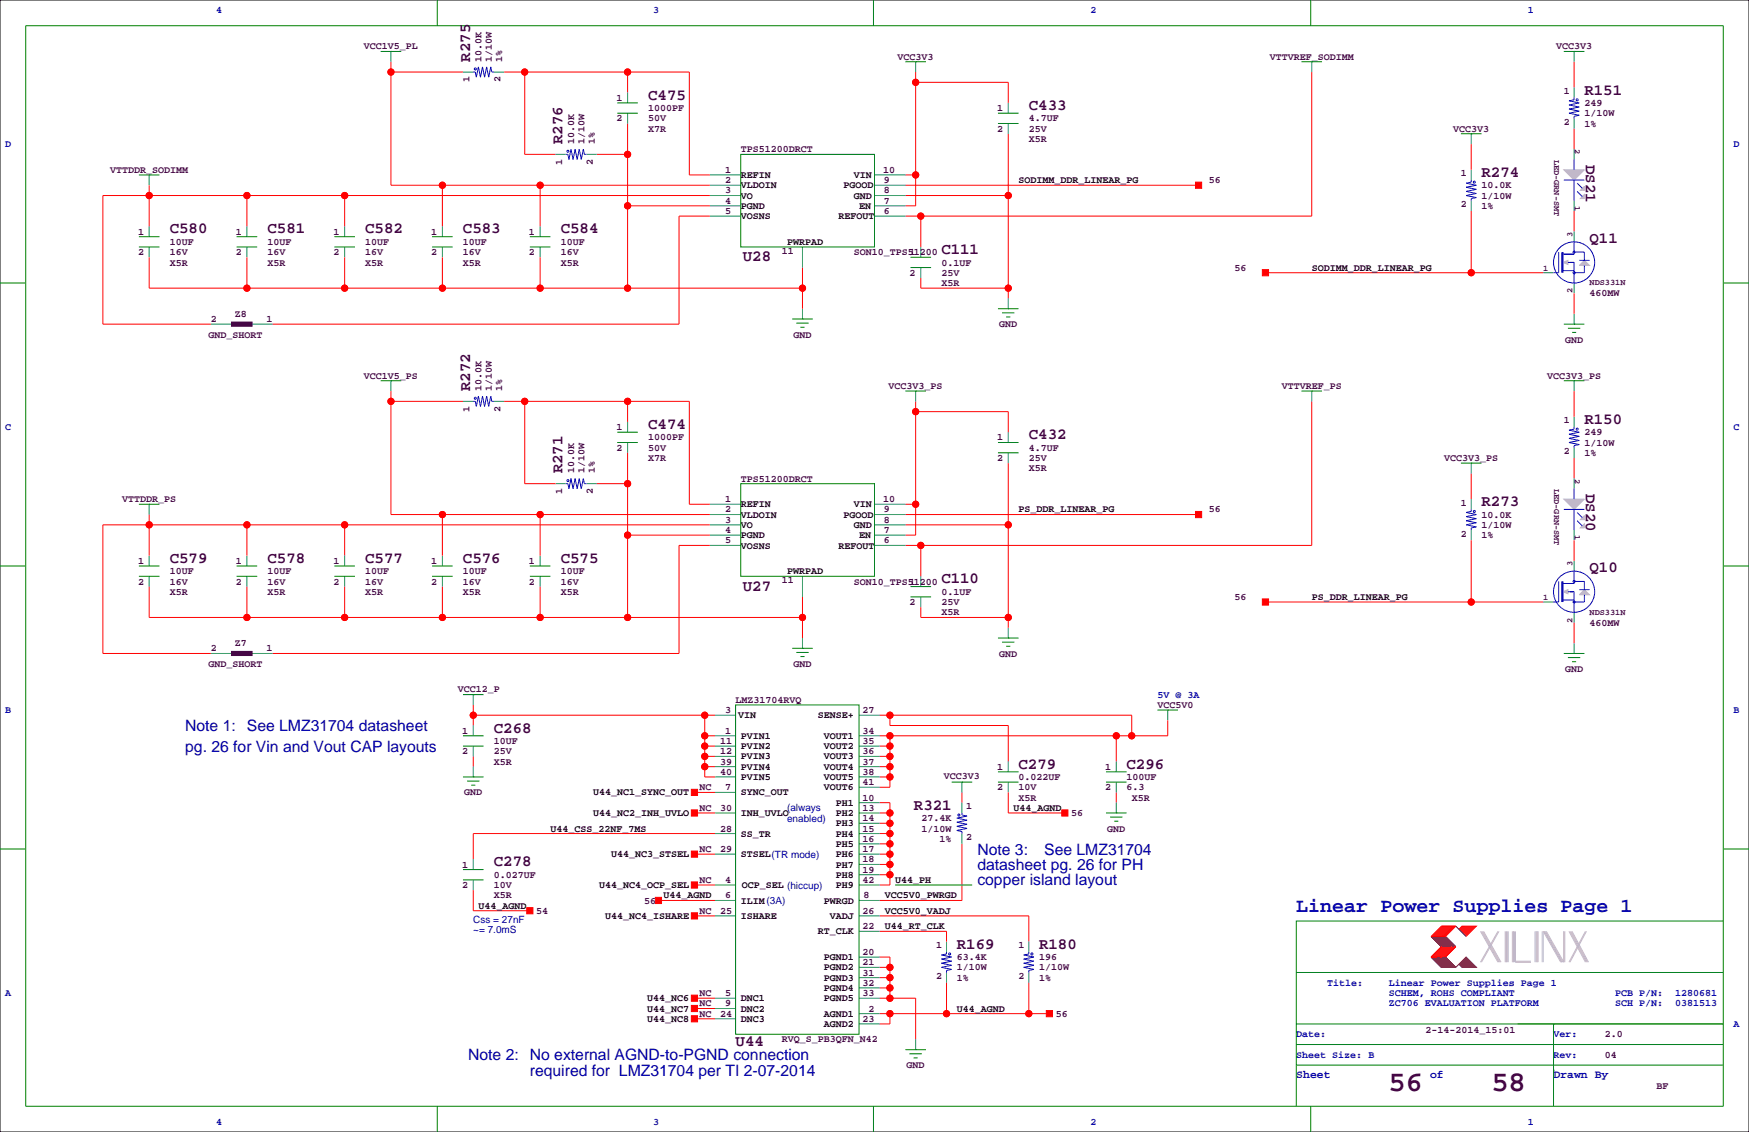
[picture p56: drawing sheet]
<svg xmlns="http://www.w3.org/2000/svg" width="432mm" height="279mm" viewBox="0 0 432 279" stroke-linecap="round" stroke-linejoin="round" font-family="sans-serif">
<defs><g id="words">
<g font-size="7.1" fill="#400040">
<text x="342.8" y="269.3">56</text>
<text x="368.2" y="269.3">58</text>
</g>
<text font-size="4.9" fill="#0000a0" x="320" y="225.1">Linear Power Supplies Page 1</text>
<g font-size="3.9" fill="#400040">
<text x="116" y="15.2" transform="rotate(-90 116 15.2)">R275</text>
<text x="391.2" y="23.3">R151</text>
<text x="160" y="24.6">C475</text>
<text x="254" y="27.1">C433</text>
<text x="138.9" y="35.6" transform="rotate(-90 138.9 35.6)">R276</text>
<text x="391.5" y="40.6" transform="rotate(90 391.5 40.6)">DS21</text>
<text x="365.8" y="43.7">R274</text>
<text x="41.9" y="57.6">C580</text>
<text x="66" y="57.6">C581</text>
<text x="90.2" y="57.6">C582</text>
<text x="114.3" y="57.6">C583</text>
<text x="138.4" y="57.6">C584</text>
<text x="392.4" y="59.9">Q11</text>
<text x="183.4" y="64.5">U28</text>
<text x="232.4" y="62.7">C111</text>
<text x="116" y="96.5" transform="rotate(-90 116 96.5)">R272</text>
<text x="160" y="105.9">C474</text>
<text x="391.2" y="104.6">R150</text>
<text x="254" y="108.4">C432</text>
<text x="138.9" y="116.8" transform="rotate(-90 138.9 116.8)">R271</text>
<text x="365.8" y="124.9">R273</text>
<text x="391.5" y="121.9" transform="rotate(90 391.5 121.9)">DS20</text>
<text x="41.9" y="138.9">C579</text>
<text x="66" y="138.9">C578</text>
<text x="90.2" y="138.9">C577</text>
<text x="114.3" y="138.9">C576</text>
<text x="138.4" y="138.9">C575</text>
<text x="232.4" y="144">C110</text>
<text x="392.4" y="141.2">Q10</text>
<text x="183.4" y="145.8">U27</text>
<text x="121.9" y="180.8">C268</text>
<text x="251.5" y="189.7">C279</text>
<text x="278.1" y="189.7">C296</text>
<text x="225.6" y="199.9">R321</text>
<text x="121.9" y="213.8">C278</text>
<text x="236.2" y="234.2">R169</text>
<text x="256.5" y="234.2">R180</text>
<text x="181.6" y="258.3">U44</text>
</g>
<g font-size="3.9" fill="#0000a0">
<text x="45.7" y="185.5">pg. 26 for Vin and Vout CAP layouts</text>
<text x="45.7" y="180.5">Note 1:</text>
<text x="61" y="180.5">See LMZ31704 datasheet</text>
<text x="241.3" y="214.7">datasheet pg. 26 for PH</text>
<text x="241.3" y="210.9">Note 3:</text>
<text x="257.8" y="210.9">See LMZ31704</text>
<text x="241.3" y="218.6">copper island layout</text>
<text x="115.6" y="261.7">Note 2:</text>
<text x="130.8" y="261.7">No external AGND-to-PGND connection</text>
<text x="130.8" y="265.5">required for LMZ31704 per TI 2-07-2014</text>
</g>
<g font-size="2.8" fill="#0000a0">
<text x="320" y="266.1">Sheet</text>
<text x="353.1" y="266.1">of</text>
<text x="383.5" y="266.1">Drawn By</text>
</g>
<g font-size="2.5" fill="#0000a0">
<text x="53.3" y="3.3">4</text>
<text x="161.3" y="3.3">3</text>
<text x="269.2" y="3.3">2</text>
<text x="377.2" y="3.3">1</text>
<text x="1.3" y="36.3">D</text>
<text x="428" y="36.3">D</text>
<text x="1.3" y="106.2">C</text>
<text x="428" y="106.2">C</text>
<text x="285.8" y="172.2">5V @ 3A</text>
<text x="1.3" y="176">B</text>
<text x="428" y="176">B</text>
<text x="194.3" y="200.3">(always</text>
<text x="194.3" y="202.8">enabled)</text>
<text x="116.8" y="227.9">Css = 27nF</text>
<text x="116.8" y="230.4">~= 7.0mS</text>
<text x="1.3" y="245.9">A</text>
<text x="327.7" y="243.3">Title:</text>
<text x="342.9" y="245.9">SCHEM, ROHS COMPLIANT</text>
<text x="342.9" y="243.3">Linear Power Supplies Page 1</text>
<text x="398.8" y="245.9">PCB P/N:</text>
<text x="413.6" y="245.9">1280681</text>
<text x="342.9" y="248.4">ZC706 EVALUATION PLATFORM</text>
<text x="398.8" y="248.4">SCH P/N:</text>
<text x="413.6" y="248.4">0381513</text>
<text x="320" y="256">Date:</text>
<text x="383.5" y="256">Ver:</text>
<text x="428" y="253.5">A</text>
<text x="320" y="261.1">Sheet Size: B</text>
<text x="383.5" y="261.1">Rev:</text>
<text x="53.3" y="277.6">4</text>
<text x="161.3" y="277.6">3</text>
<text x="269.2" y="277.6">2</text>
<text x="377.2" y="277.6">1</text>
</g>
<g font-size="2.5" fill="#400040">
<text x="89.9" y="12.2">VCC1V5_PL</text>
<text x="118.9" y="15.2" transform="rotate(-90 118.9 15.2)">10.0K</text>
<text x="121.4" y="15.2" transform="rotate(-90 121.4 15.2)">1/10W</text>
<text x="124" y="15.2" transform="rotate(-90 124 15.2)">1%</text>
<text x="221.6" y="14.7">VCC3V3</text>
<text x="313.5" y="14.7">VTTVREF_SODIMM</text>
<text x="384.2" y="12.2">VCC3V3</text>
<text x="115.9" y="20.3" transform="rotate(-90 115.9 20.3)">1</text>
<text x="123.5" y="20.3" transform="rotate(-90 123.5 20.3)">2</text>
<text x="386.1" y="23.2">1</text>
<text x="152.2" y="24.9">1</text>
<text x="152.2" y="30">2</text>
<text x="160" y="27.4">1000PF</text>
<text x="160" y="30">50V</text>
<text x="246.2" y="27.4">1</text>
<text x="254" y="30">4.7UF</text>
<text x="391.2" y="26.2">249</text>
<text x="391.2" y="28.7">1/10W</text>
<text x="141.7" y="35.6" transform="rotate(-90 141.7 35.6)">10.0K</text>
<text x="144.3" y="35.6" transform="rotate(-90 144.3 35.6)">1/10W</text>
<text x="146.8" y="35.6" transform="rotate(-90 146.8 35.6)">1%</text>
<text x="160" y="32.5">X7R</text>
<text x="246.2" y="32.5">2</text>
<text x="254" y="32.5">25V</text>
<text x="254" y="35.1">X5R</text>
<text x="358.8" y="32.5">VCC3V3</text>
<text x="386.1" y="30.8">2</text>
<text x="391.2" y="31.2">1%</text>
<text x="138.8" y="40.6" transform="rotate(-90 138.8 40.6)">1</text>
<text x="146.4" y="40.6" transform="rotate(-90 146.4 40.6)">2</text>
<text x="182.9" y="37.6">TPS51200DRCT</text>
<text x="27.2" y="42.7">VTTDDR_SODIMM</text>
<text x="179.1" y="47.8">3</text>
<text x="179.1" y="45.2">2</text>
<text x="179.1" y="42.7">1</text>
<text x="218" y="42.7">10</text>
<text x="218.2" y="47.8">8</text>
<text x="218.2" y="45.2">9</text>
<text x="298.5" y="45.2">56</text>
<text x="360.7" y="43.5">1</text>
<text x="365.8" y="46.5">10.0K</text>
<text x="179.1" y="52.8">5</text>
<text x="179.1" y="50.3">4</text>
<text x="218.2" y="50.3">7</text>
<text x="218.2" y="52.8">6</text>
<text x="360.7" y="51.1">2</text>
<text x="365.8" y="51.6">1%</text>
<text x="365.8" y="49">1/10W</text>
<text x="34.1" y="57.9">1</text>
<text x="58.2" y="57.9">1</text>
<text x="82.3" y="57.9">1</text>
<text x="106.5" y="57.9">1</text>
<text x="130.6" y="57.9">1</text>
<text x="34.1" y="63">2</text>
<text x="41.9" y="60.5">10UF</text>
<text x="41.9" y="63">16V</text>
<text x="41.9" y="65.5">X5R</text>
<text x="58.2" y="63">2</text>
<text x="66" y="60.5">10UF</text>
<text x="66" y="63">16V</text>
<text x="66" y="65.5">X5R</text>
<text x="82.3" y="63">2</text>
<text x="90.2" y="60.5">10UF</text>
<text x="90.2" y="63">16V</text>
<text x="90.2" y="65.5">X5R</text>
<text x="106.5" y="63">2</text>
<text x="114.3" y="60.5">10UF</text>
<text x="114.3" y="63">16V</text>
<text x="114.3" y="65.5">X5R</text>
<text x="130.6" y="63">2</text>
<text x="138.4" y="60.5">10UF</text>
<text x="138.4" y="63">16V</text>
<text x="138.4" y="65.5">X5R</text>
<text x="193" y="62.6">11</text>
<text x="210.8" y="63">SON10_TPS51200</text>
<text x="224.6" y="63">1</text>
<text x="232.4" y="65.5">0.1UF</text>
<text x="224.6" y="68.1">2</text>
<text x="232.4" y="68.1">25V</text>
<text x="232.4" y="70.6">X5R</text>
<text x="304.8" y="66.8">56</text>
<text x="392.4" y="73.2">460MW</text>
<text x="51.4" y="83.3">GND_SHORT</text>
<text x="52.1" y="79.5">2</text>
<text x="58" y="78.2">Z8</text>
<text x="65.8" y="79.5">1</text>
<text x="195.9" y="83.3">GND</text>
<text x="246.7" y="80.8">GND</text>
<text x="386.4" y="84.6">GND</text>
<text x="89.9" y="93.5">VCC1V5_PS</text>
<text x="382" y="93.5">VCC3V3_PS</text>
<text x="115.9" y="101.6" transform="rotate(-90 115.9 101.6)">1</text>
<text x="118.9" y="96.5" transform="rotate(-90 118.9 96.5)">10.0K</text>
<text x="121.4" y="96.5" transform="rotate(-90 121.4 96.5)">1/10W</text>
<text x="123.5" y="101.6" transform="rotate(-90 123.5 101.6)">2</text>
<text x="124" y="96.5" transform="rotate(-90 124 96.5)">1%</text>
<text x="219.4" y="96">VCC3V3_PS</text>
<text x="316.4" y="96">VTTVREF_PS</text>
<text x="152.2" y="106.2">1</text>
<text x="386.1" y="104.5">1</text>
<text x="391.2" y="107.4">249</text>
<text x="152.2" y="111.3">2</text>
<text x="160" y="113.8">X7R</text>
<text x="160" y="111.3">50V</text>
<text x="160" y="108.7">1000PF</text>
<text x="246.2" y="113.8">2</text>
<text x="246.2" y="108.7">1</text>
<text x="254" y="113.8">25V</text>
<text x="254" y="111.3">4.7UF</text>
<text x="356.6" y="113.8">VCC3V3_PS</text>
<text x="386.1" y="112.1">2</text>
<text x="391.2" y="112.5">1%</text>
<text x="391.2" y="110">1/10W</text>
<text x="141.7" y="116.8" transform="rotate(-90 141.7 116.8)">10.0K</text>
<text x="144.3" y="116.8" transform="rotate(-90 144.3 116.8)">1/10W</text>
<text x="146.8" y="116.8" transform="rotate(-90 146.8 116.8)">1%</text>
<text x="182.9" y="118.9">TPS51200DRCT</text>
<text x="254" y="116.3">X5R</text>
<text x="30.2" y="124">VTTDDR_PS</text>
<text x="138.8" y="121.9" transform="rotate(-90 138.8 121.9)">1</text>
<text x="146.4" y="121.9" transform="rotate(-90 146.4 121.9)">2</text>
<text x="179.1" y="124">1</text>
<text x="218" y="124">10</text>
<text x="360.7" y="124.8">1</text>
<text x="179.1" y="126.5">2</text>
<text x="179.1" y="129">3</text>
<text x="179.1" y="131.6">4</text>
<text x="218.2" y="131.6">7</text>
<text x="218.2" y="126.5">9</text>
<text x="218.2" y="129">8</text>
<text x="298.5" y="126.5">56</text>
<text x="365.8" y="127.8">10.0K</text>
<text x="365.8" y="130.3">1/10W</text>
<text x="179.1" y="134.1">5</text>
<text x="218.2" y="134.1">6</text>
<text x="360.7" y="132.4">2</text>
<text x="365.8" y="132.8">1%</text>
<text x="34.1" y="139.2">1</text>
<text x="41.9" y="141.7">10UF</text>
<text x="58.2" y="139.2">1</text>
<text x="66" y="141.7">10UF</text>
<text x="82.3" y="139.2">1</text>
<text x="90.2" y="141.7">10UF</text>
<text x="106.5" y="139.2">1</text>
<text x="114.3" y="141.7">10UF</text>
<text x="130.6" y="139.2">1</text>
<text x="138.4" y="141.7">10UF</text>
<text x="193" y="143.9">11</text>
<text x="34.1" y="144.3">2</text>
<text x="41.9" y="146.8">X5R</text>
<text x="41.9" y="144.3">16V</text>
<text x="58.2" y="144.3">2</text>
<text x="66" y="146.8">X5R</text>
<text x="66" y="144.3">16V</text>
<text x="82.3" y="144.3">2</text>
<text x="90.2" y="146.8">X5R</text>
<text x="90.2" y="144.3">16V</text>
<text x="106.5" y="144.3">2</text>
<text x="114.3" y="146.8">X5R</text>
<text x="114.3" y="144.3">16V</text>
<text x="130.6" y="144.3">2</text>
<text x="138.4" y="146.8">X5R</text>
<text x="138.4" y="144.3">16V</text>
<text x="210.8" y="144.3">SON10_TPS51200</text>
<text x="224.6" y="149.4">2</text>
<text x="224.6" y="144.3">1</text>
<text x="232.4" y="149.4">25V</text>
<text x="232.4" y="146.8">0.1UF</text>
<text x="304.8" y="148.1">56</text>
<text x="232.4" y="151.9">X5R</text>
<text x="392.4" y="154.4">460MW</text>
<text x="52.1" y="160.8">2</text>
<text x="58" y="159.5">Z7</text>
<text x="65.8" y="160.8">1</text>
<text x="51.4" y="164.6">GND_SHORT</text>
<text x="195.9" y="164.6">GND</text>
<text x="246.7" y="162.1">GND</text>
<text x="386.4" y="165.9">GND</text>
<text x="113" y="170.7">VCC12_P</text>
<text x="181.6" y="173.5">LMZ31704RVQ</text>
<text x="179.1" y="176">3</text>
<text x="212.9" y="176">27</text>
<text x="285.8" y="174.8">VCC5V0</text>
<text x="114.1" y="181.1">1</text>
<text x="121.9" y="183.6">10UF</text>
<text x="177.8" y="183.6">11</text>
<text x="179.1" y="181.1">1</text>
<text x="212.9" y="181.1">34</text>
<text x="212.9" y="183.6">35</text>
<text x="114.1" y="186.2">2</text>
<text x="121.9" y="186.2">25V</text>
<text x="121.9" y="188.7">X5R</text>
<text x="177.8" y="186.2">12</text>
<text x="177.8" y="188.7">39</text>
<text x="177.8" y="191.3">40</text>
<text x="212.9" y="186.2">36</text>
<text x="212.9" y="188.7">37</text>
<text x="212.9" y="191.3">38</text>
<text x="246.2" y="190">1</text>
<text x="272.8" y="190">1</text>
<text x="114.6" y="196.3">GND</text>
<text x="172.7" y="195.1">NC</text>
<text x="179.1" y="195.1">7</text>
<text x="212.9" y="197.6">10</text>
<text x="212.9" y="193.8">41</text>
<text x="233" y="192.3">VCC3V3</text>
<text x="246.2" y="195.1">2</text>
<text x="251.5" y="197.6">X5R</text>
<text x="251.5" y="195.1">10V</text>
<text x="251.5" y="192.5">0.022UF</text>
<text x="272.8" y="195.1">2</text>
<text x="278.1" y="192.5">100UF</text>
<text x="278.1" y="195.1">6.3</text>
<text x="279.4" y="197.6">X5R</text>
<text x="172.7" y="200.2">NC</text>
<text x="177.8" y="200.2">30</text>
<text x="212.9" y="200.2">13</text>
<text x="212.9" y="202.7">14</text>
<text x="227.5" y="202.7">27.4K</text>
<text x="238.5" y="199.7">1</text>
<text x="264.5" y="201.4">56</text>
<text x="177.8" y="205.2">28</text>
<text x="212.9" y="205.2">15</text>
<text x="212.9" y="207.8">16</text>
<text x="227.5" y="205.2">1/10W</text>
<text x="232" y="207.8">1%</text>
<text x="238.5" y="207.4">2</text>
<text x="273.4" y="205.2">GND</text>
<text x="114.1" y="214.1">1</text>
<text x="172.7" y="210.3">NC</text>
<text x="177.8" y="210.3">29</text>
<text x="212.9" y="210.3">17</text>
<text x="212.9" y="212.9">18</text>
<text x="212.9" y="215.4">19</text>
<text x="114.1" y="219.2">2</text>
<text x="121.9" y="216.7">0.027UF</text>
<text x="121.9" y="219.2">10V</text>
<text x="121.9" y="221.7">X5R</text>
<text x="172.7" y="217.9">NC</text>
<text x="179.1" y="221.7">6</text>
<text x="179.1" y="217.9">4</text>
<text x="212.9" y="217.9">42</text>
<text x="213.1" y="221.7">8</text>
<text x="132.4" y="225.6">54</text>
<text x="159" y="223">56</text>
<text x="172.7" y="225.6">NC</text>
<text x="177.8" y="225.6">25</text>
<text x="212.9" y="225.6">26</text>
<text x="212.9" y="229.4">22</text>
<text x="212.9" y="235.7">20</text>
<text x="212.9" y="238.3">21</text>
<text x="231.1" y="234">1</text>
<text x="236.2" y="237">63.4K</text>
<text x="236.2" y="239.5">1/10W</text>
<text x="251.5" y="234">1</text>
<text x="256.5" y="237">196</text>
<text x="256.5" y="239.5">1/10W</text>
<text x="172.7" y="245.9">NC</text>
<text x="179.1" y="245.9">5</text>
<text x="212.9" y="240.8">31</text>
<text x="212.9" y="243.3">32</text>
<text x="212.9" y="245.9">33</text>
<text x="231.1" y="241.6">2</text>
<text x="236.2" y="242.1">1%</text>
<text x="251.5" y="241.6">2</text>
<text x="256.5" y="242.1">1%</text>
<text x="172.7" y="251">NC</text>
<text x="172.7" y="248.4">NC</text>
<text x="177.8" y="251">24</text>
<text x="179.1" y="248.4">9</text>
<text x="214.4" y="249.7">2</text>
<text x="260.6" y="251">56</text>
<text x="193" y="257.3">RVQ_S_PB3QFN_N42</text>
<text x="212.9" y="252.2">23</text>
<text x="351.9" y="255">2-14-2014_15:01</text>
<text x="396.2" y="256">2.0</text>
<text x="223.8" y="263.7">GND</text>
<text x="396.2" y="261.1">04</text>
<text x="408.9" y="268.7">BF</text>
</g>
<g font-size="2.5">
<text x="182.9" y="46.5">VLDOIN</text>
<text x="182.9" y="43.9">REFIN</text>
<text x="208.3" y="46.5">PGOOD</text>
<text x="210.8" y="43.9">VIN</text>
<text x="251.5" y="45.2">SODIMM_DDR_LINEAR_PG</text>
<text x="182.9" y="51.6">PGND</text>
<text x="182.9" y="49">VO</text>
<text x="210.8" y="49">GND</text>
<text x="212.1" y="51.6">EN</text>
<text x="182.9" y="54.1">VOSNS</text>
<text x="207" y="54.1">REFOUT</text>
<text x="194.3" y="60.5">PWRPAD</text>
<text x="323.9" y="66.8">SODIMM_DDR_LINEAR_PG</text>
<text x="182.9" y="125.2">REFIN</text>
<text x="210.8" y="125.2">VIN</text>
<text x="182.9" y="130.3">VO</text>
<text x="182.9" y="127.8">VLDOIN</text>
<text x="208.3" y="127.8">PGOOD</text>
<text x="210.8" y="130.3">GND</text>
<text x="251.5" y="126.5">PS_DDR_LINEAR_PG</text>
<text x="182.9" y="135.4">VOSNS</text>
<text x="182.9" y="132.8">PGND</text>
<text x="207" y="135.4">REFOUT</text>
<text x="212.1" y="132.8">EN</text>
<text x="194.3" y="141.7">PWRPAD</text>
<text x="323.9" y="148.1">PS_DDR_LINEAR_PG</text>
<text x="182.2" y="177.3">VIN</text>
<text x="201.9" y="177.3">SENSE+</text>
<text x="182.9" y="182.4">PVIN1</text>
<text x="182.9" y="184.9">PVIN2</text>
<text x="203.4" y="182.4">VOUT1</text>
<text x="203.4" y="184.9">VOUT2</text>
<text x="182.9" y="187.5">PVIN3</text>
<text x="182.9" y="190">PVIN4</text>
<text x="203.4" y="187.5">VOUT3</text>
<text x="203.4" y="190">VOUT4</text>
<text x="146.5" y="196.3">U44_NC1_SYNC_OUT</text>
<text x="182.9" y="192.5">PVIN5</text>
<text x="182.9" y="196.3">SYNC_OUT</text>
<text x="203.4" y="192.5">VOUT5</text>
<text x="203.4" y="195.1">VOUT6</text>
<text x="146.5" y="201.4">U44_NC2_INH_UVLO</text>
<text x="182.9" y="201.4">INH_UVLO</text>
<text x="206.4" y="198.9">PH1</text>
<text x="206.4" y="201.4">PH2</text>
<text x="206.4" y="204">PH3</text>
<text x="250.2" y="200.2">U44_AGND</text>
<text x="135.9" y="205.2">U44_CSS_22NF_7MS</text>
<text x="182.9" y="206.5">SS_TR</text>
<text x="206.4" y="206.5">PH4</text>
<text x="206.4" y="209">PH5</text>
<text x="150.9" y="211.6">U44_NC3_STSEL</text>
<text x="182.9" y="211.6">STSEL(TR mode)</text>
<text x="206.4" y="211.6">PH6</text>
<text x="206.4" y="214.1">PH7</text>
<text x="148" y="219.2">U44_NC4_OCP_SEL</text>
<text x="163.8" y="221.7">U44_AGND</text>
<text x="183.2" y="219.2">OCP_SEL (hiccup)</text>
<text x="206.4" y="216.7">PH8</text>
<text x="206.4" y="219.2">PH9</text>
<text x="218.4" y="221.7">VCC5V0_PWRGD</text>
<text x="221" y="217.9">U44_PH</text>
<text x="118.1" y="224.3">U44_AGND</text>
<text x="149.4" y="226.8">U44_NC4_ISHARE</text>
<text x="182.9" y="223">ILIM(3A)</text>
<text x="182.9" y="226.8">ISHARE</text>
<text x="203.4" y="223">PWRGD</text>
<text x="204.9" y="226.8">VADJ</text>
<text x="218.4" y="225.6">VCC5V0_VADJ</text>
<text x="201.9" y="230.6">RT_CLK</text>
<text x="218.4" y="229.4">U44_RT_CLK</text>
<text x="203.4" y="237">PGND1</text>
<text x="203.4" y="239.5">PGND2</text>
<text x="203.4" y="242.1">PGND3</text>
<text x="203.4" y="244.6">PGND4</text>
<text x="159.8" y="249.7">U44_NC7</text>
<text x="159.8" y="247.1">U44_NC6</text>
<text x="182.9" y="247.1">DNC1</text>
<text x="182.9" y="249.7">DNC2</text>
<text x="203.4" y="251">AGND1</text>
<text x="203.4" y="247.1">PGND5</text>
<text x="236.2" y="249.7">U44_AGND</text>
<text x="159.8" y="252.2">U44_NC8</text>
<text x="182.9" y="252.2">DNC3</text>
<text x="203.4" y="253.5">AGND2</text>
</g>
<g font-size="2.1" fill="#400040">
<text x="383.7" y="39.4" transform="rotate(90 383.7 39.4)">LED-GRN-SMT</text>
<text x="388.8" y="36.8" transform="rotate(90 388.8 36.8)">2</text>
<text x="388.8" y="50.8" transform="rotate(90 388.8 50.8)">1</text>
<text x="388.2" y="58.4" transform="rotate(-90 388.2 58.4)">3</text>
<text x="381" y="66.9">1</text>
<text x="392.4" y="70.4">NDS331N</text>
<text x="388.2" y="72.4" transform="rotate(-90 388.2 72.4)">2</text>
<text x="388.8" y="118.1" transform="rotate(90 388.8 118.1)">2</text>
<text x="383.7" y="120.7" transform="rotate(90 383.7 120.7)">LED-GRN-SMT</text>
<text x="388.8" y="132.1" transform="rotate(90 388.8 132.1)">1</text>
<text x="388.2" y="139.7" transform="rotate(-90 388.2 139.7)">3</text>
<text x="381" y="148.2">1</text>
<text x="388.2" y="153.7" transform="rotate(-90 388.2 153.7)">2</text>
<text x="392.4" y="151.7">NDS331N</text>
</g>
</g></defs>
<path d="M0 0h431.8v279.4h-431.8z" fill="none" stroke="#000" stroke-width=".25"/>
<g fill="none" stroke="#f00" stroke-width=".25">
<path d="M96.5 15.2v30.5h78.8M96.5 17.8h17.8M124.5 17.8h45.7v25.4h5.1M129.5 17.8v20.3h7.7M154.9 17.8v5.1M226.1 17.8v33h-2.6M323.8 17.8v35.5h-100.3M388.6 15.2v6.4M147.3 38.1h7.6M154.9 30.5v40.6M226.1 20.3h22.8v5.1M248.9 33v40.7"/>
<path d="M363.2 35.6v6.3M388.6 31.8v5M36.8 45.7v10.2M61 48.3v7.6M85.1 48.3v7.6M109.2 45.7v10.2M133.3 45.7v10.2M154.9 50.8h20.4M175.3 53.3h-7.7v26.7h-100.3M175.3 48.3h-149.9v31.7h26.7M223.5 45.7h72.4M223.5 43.2h2.6"/>
<path d="M223.5 48.3h25.4M227.3 53.3v7.7M363.2 52.1v15.2M388.6 52.1v5.1M36.8 63.5v7.6h161.3M61 63.5v7.6M85.1 63.5v7.6M109.2 63.5v7.6M133.3 63.5v7.6M198.1 66v10.2M227.3 68.6v2.5h21.6M312.4 67.3h68.6"/>
<path d="M388.6 72.4v5.1M96.5 96.5v30.5h78.8M96.5 99.1h17.8M124.5 99.1h45.7v25.4h5.1M129.5 99.1v20.3h7.7M154.9 99.1v5M226.1 99.1v33h-2.6M323.8 99.1v35.5h-100.3M388.6 96.5v6.4M147.3 119.4h7.6M154.9 111.8v40.6M226.1 101.6h22.8v5.1"/>
<path d="M248.9 114.3v40.6M363.2 116.8v6.4M388.6 113v5.1M36.8 127v10.2M61 129.5v7.7M85.1 129.5v7.7M109.2 127v10.2M133.3 127v10.2M154.9 132.1h20.4M175.3 134.6h-7.7v26.7h-100.3M175.3 129.5h-149.9v31.8h26.7M223.5 129.5h25.4"/>
<path d="M223.5 124.5h2.6M223.5 127h72.4M227.3 134.6v7.6M363.2 133.3v15.3M388.6 133.3v5.1M36.8 144.8v7.6h161.3M61 144.8v7.6M85.1 144.8v7.6M109.2 144.8v7.6M133.3 144.8v7.6M198.1 147.3v10.2M227.3 149.9v2.5h21.6"/>
<path d="M312.4 148.6h68.6M388.6 153.7v5.1M116.8 174v5.1M116.8 176.5h59.7M174 176.5v15.3h2.5M217.2 176.5h62.2v5.1M219.7 176.5v2.6h29.2v8.9M288.3 177.8v3.8h-71.1M116.8 186.7v2.5M171.4 195.6h5.1M174 181.6h2.5M174 184.1h2.5"/>
<path d="M174 189.2h2.5M174 186.7h2.5M217.2 198.1h2.5v20.3h-2.5M217.2 184.1h2.5M217.2 189.2h2.5M217.2 191.8h2.5M217.2 186.7h2.5M219.7 181.6v12.7h-2.5M237.5 195.6v2.5M248.9 195.6v5.1h14M275.6 181.6v6.4M275.6 195.6v2.5"/>
<path d="M116.8 219.7v5.1h14M171.4 210.8h5.1M171.4 200.7h5.1M171.4 218.4h5.1M176.5 205.7h-59.7v6.4M217.2 205.7h2.5M217.2 215.9h2.5M217.2 210.8h2.5M217.2 203.2h2.5M217.2 200.7h2.5M217.2 208.3h2.5M217.2 213.4h2.5"/>
<path d="M237.5 208.3v13.9h-20.3M162.6 222.2h13.9M171.4 226.1h5.1M217.2 236.2h2.5v10.2M217.2 226.1h36.8v6.3M217.2 229.9h16.5v2.5M217.2 238.8h2.5M355.9 233.7l-2.6 2.5h3.6l2.5-2.5M355.9 228.6h3.5l-2.5 2.5h-3.6zM356.1 233.7l-2.5 2.5M356.1 228.6l-2.5 2.5M356.4 233.7l-2.6 2.5"/>
<path d="M356.4 228.6l-2.6 2.5M356.6 233.7l-2.5 2.5M356.6 228.6l-2.5 2.5M356.9 233.7l-2.6 2.5M356.9 228.6l-2.6 2.5M357.1 233.7l-2.5 2.5M357.1 228.6l-2.5 2.5M357.4 233.7l-2.6 2.5M357.4 228.6l-2.6 2.5M357.6 233.7l-2.5 2.5M357.6 228.6l-2.5 2.5M357.9 233.7l-2.6 2.5"/>
<path d="M357.9 228.6l-2.6 2.5M358.1 233.7l-2.5 2.5M358.1 228.6l-2.5 2.5M358.4 233.7l-2.5 2.5M358.4 228.6l-2.5 2.5M358.6 233.7l-2.5 2.5M358.6 228.6l-2.5 2.5M358.9 233.7l-2.5 2.5M358.9 228.6l-2.5 2.5M359.2 233.7l-2.6 2.5M359.2 228.6l-2.6 2.5M360.2 229.4l.7-.8h3.6l-2.6 2.5"/>
<path d="M361.2 228.6l-.8 .8M361.4 228.6l-1 1M361.7 228.6l-1 1M361.9 228.6l-1.2 1.3M362.2 228.6l-1.3 1.3M362.5 228.6l-1.6 1.5M362.7 228.6l-1.5 1.5M363 228.6l-1.8 1.8M363.2 228.6l-1.8 1.8M363.5 228.6l-2.1 2M363.7 228.6l-2 2M364 228.6l-2.3 2.3"/>
<path d="M364.2 228.6l-2.3 2.3M171.4 246.4h5.1M171.4 248.9h5.1M171.4 251.5h5.1M217.2 246.4h8.9v10.1M217.2 241.3h2.5M217.2 243.8h2.5M217.2 250.2h41.9M219.7 250.2v2.5h-2.5M233.7 242.6v7.6M254 242.6v7.6"/>
<circle cx="96.5" cy="17.8" r=".76"/>
<circle cx="129.5" cy="17.8" r=".76"/>
<circle cx="154.9" cy="17.8" r=".76"/>
<circle cx="154.9" cy="38.1" r=".76"/>
<circle cx="226.1" cy="20.3" r=".76"/>
<circle cx="36.8" cy="48.3" r=".76"/>
<circle cx="61" cy="48.3" r=".76"/>
<circle cx="85.1" cy="48.3" r=".76"/>
<circle cx="109.2" cy="45.7" r=".76"/>
<circle cx="133.4" cy="45.7" r=".76"/>
<circle cx="154.9" cy="50.8" r=".76"/>
<circle cx="226.1" cy="43.2" r=".76"/>
<circle cx="227.3" cy="53.3" r=".76"/>
<circle cx="248.9" cy="48.3" r=".76"/>
<circle cx="61" cy="71.1" r=".76"/>
<circle cx="85.1" cy="71.1" r=".76"/>
<circle cx="109.2" cy="71.1" r=".76"/>
<circle cx="133.4" cy="71.1" r=".76"/>
<circle cx="154.9" cy="71.1" r=".76"/>
<circle cx="198.1" cy="71.1" r=".76"/>
<circle cx="248.9" cy="71.1" r=".76"/>
<circle cx="363.2" cy="67.3" r=".76"/>
<circle cx="96.5" cy="99.1" r=".76"/>
<circle cx="129.5" cy="99.1" r=".76"/>
<circle cx="154.9" cy="99.1" r=".76"/>
<circle cx="154.9" cy="119.4" r=".76"/>
<circle cx="226.1" cy="101.6" r=".76"/>
<circle cx="36.8" cy="129.5" r=".76"/>
<circle cx="61" cy="129.5" r=".76"/>
<circle cx="85.1" cy="129.5" r=".76"/>
<circle cx="109.2" cy="127" r=".76"/>
<circle cx="133.4" cy="127" r=".76"/>
<circle cx="154.9" cy="132.1" r=".76"/>
<circle cx="226.1" cy="124.5" r=".76"/>
<circle cx="227.3" cy="134.6" r=".76"/>
<circle cx="248.9" cy="129.5" r=".76"/>
<circle cx="61" cy="152.4" r=".76"/>
<circle cx="85.1" cy="152.4" r=".76"/>
<circle cx="109.2" cy="152.4" r=".76"/>
<circle cx="133.4" cy="152.4" r=".76"/>
<circle cx="154.9" cy="152.4" r=".76"/>
<circle cx="198.1" cy="152.4" r=".76"/>
<circle cx="248.9" cy="152.4" r=".76"/>
<circle cx="363.2" cy="148.6" r=".76"/>
<circle cx="116.8" cy="176.5" r=".76"/>
<circle cx="174" cy="176.5" r=".76"/>
<circle cx="219.7" cy="176.5" r=".76"/>
<circle cx="174" cy="189.2" r=".76"/>
<circle cx="174" cy="184.1" r=".76"/>
<circle cx="174" cy="186.7" r=".76"/>
<circle cx="174" cy="181.6" r=".76"/>
<circle cx="219.7" cy="189.2" r=".76"/>
<circle cx="219.7" cy="191.8" r=".76"/>
<circle cx="219.7" cy="184.1" r=".76"/>
<circle cx="219.7" cy="186.7" r=".76"/>
<circle cx="219.7" cy="181.6" r=".76"/>
<circle cx="275.6" cy="181.6" r=".76"/>
<circle cx="279.4" cy="181.6" r=".76"/>
<circle cx="219.7" cy="213.4" r=".76"/>
<circle cx="219.7" cy="200.7" r=".76"/>
<circle cx="219.7" cy="215.9" r=".76"/>
<circle cx="219.7" cy="205.7" r=".76"/>
<circle cx="219.7" cy="203.2" r=".76"/>
<circle cx="219.7" cy="210.8" r=".76"/>
<circle cx="219.7" cy="208.3" r=".76"/>
<circle cx="219.7" cy="238.8" r=".76"/>
<circle cx="219.7" cy="241.3" r=".76"/>
<circle cx="219.7" cy="246.4" r=".76"/>
<circle cx="219.7" cy="243.8" r=".76"/>
<circle cx="219.7" cy="250.2" r=".76"/>
<circle cx="233.7" cy="250.2" r=".76"/>
<circle cx="254" cy="250.2" r=".76"/>
</g>
<g fill="#f00" stroke="#f00" stroke-width=".25">
<path d="M161.8 221.5h1.5v1.5h-1.5z" fill-rule="evenodd"/>
<path d="M295.1 45h1.6v1.5h-1.6z" fill-rule="evenodd"/>
<path d="M311.7 66.5h1.5v1.6h-1.5z" fill-rule="evenodd"/>
<path d="M295.1 126.2h1.6v1.6h-1.6z" fill-rule="evenodd"/>
<path d="M311.7 147.8h1.5v1.6h-1.5z" fill-rule="evenodd"/>
<path d="M130 224h1.6v1.6h-1.6z" fill-rule="evenodd"/>
<path d="M262.1 199.9h1.6v1.5h-1.6z" fill-rule="evenodd"/>
<path d="M170.7 194.8h1.5v1.5h-1.5z" fill-rule="evenodd"/>
<path d="M170.7 199.9h1.5v1.5h-1.5z" fill-rule="evenodd"/>
<path d="M170.7 210.1h1.5v1.5h-1.5z" fill-rule="evenodd"/>
<path d="M170.7 217.7h1.5v1.5h-1.5z" fill-rule="evenodd"/>
<path d="M170.7 225.3h1.5v1.5h-1.5z" fill-rule="evenodd"/>
<path d="M170.7 245.6h1.5v1.5h-1.5z" fill-rule="evenodd"/>
<path d="M170.7 248.2h1.5v1.5h-1.5z" fill-rule="evenodd"/>
<path d="M170.7 250.7h1.5v1.5h-1.5z" fill-rule="evenodd"/>
<path d="M258.3 249.4h1.5v1.6h-1.5z" fill-rule="evenodd"/>
<circle cx="219.7" cy="200.7" r=".76"/>
<circle cx="219.7" cy="203.2" r=".76"/>
<circle cx="219.7" cy="205.7" r=".76"/>
<circle cx="219.7" cy="208.3" r=".76"/>
<circle cx="219.7" cy="210.8" r=".76"/>
<circle cx="219.7" cy="213.4" r=".76"/>
<circle cx="219.7" cy="215.9" r=".76"/>
<circle cx="219.7" cy="176.5" r=".76"/>
<circle cx="279.4" cy="181.6" r=".76"/>
<circle cx="275.6" cy="181.6" r=".76"/>
<circle cx="219.7" cy="191.8" r=".76"/>
<circle cx="219.7" cy="189.2" r=".76"/>
<circle cx="219.7" cy="186.7" r=".76"/>
<circle cx="219.7" cy="184.1" r=".76"/>
<circle cx="219.7" cy="181.6" r=".76"/>
<circle cx="116.8" cy="176.5" r=".76"/>
<circle cx="174" cy="189.2" r=".76"/>
<circle cx="174" cy="186.7" r=".76"/>
<circle cx="174" cy="184.1" r=".76"/>
<circle cx="174" cy="181.6" r=".76"/>
<circle cx="174" cy="176.5" r=".76"/>
<circle cx="227.3" cy="53.3" r=".76"/>
<circle cx="96.5" cy="17.8" r=".76"/>
<circle cx="109.2" cy="45.7" r=".76"/>
<circle cx="133.4" cy="45.7" r=".76"/>
<circle cx="129.5" cy="17.8" r=".76"/>
<circle cx="154.9" cy="17.8" r=".76"/>
<circle cx="154.9" cy="38.1" r=".76"/>
<circle cx="154.9" cy="50.8" r=".76"/>
<circle cx="198.1" cy="71.1" r=".76"/>
<circle cx="154.9" cy="71.1" r=".76"/>
<circle cx="133.4" cy="71.1" r=".76"/>
<circle cx="109.2" cy="71.1" r=".76"/>
<circle cx="85.1" cy="71.1" r=".76"/>
<circle cx="61" cy="71.1" r=".76"/>
<circle cx="248.9" cy="48.3" r=".76"/>
<circle cx="248.9" cy="71.1" r=".76"/>
<circle cx="226.1" cy="43.2" r=".76"/>
<circle cx="226.1" cy="20.3" r=".76"/>
<circle cx="85.1" cy="48.3" r=".76"/>
<circle cx="61" cy="48.3" r=".76"/>
<circle cx="36.8" cy="48.3" r=".76"/>
<circle cx="85.1" cy="129.5" r=".76"/>
<circle cx="61" cy="129.5" r=".76"/>
<circle cx="36.8" cy="129.5" r=".76"/>
<circle cx="226.1" cy="124.5" r=".76"/>
<circle cx="226.1" cy="101.6" r=".76"/>
<circle cx="248.9" cy="152.4" r=".76"/>
<circle cx="248.9" cy="129.5" r=".76"/>
<circle cx="61" cy="152.4" r=".76"/>
<circle cx="85.1" cy="152.4" r=".76"/>
<circle cx="109.2" cy="152.4" r=".76"/>
<circle cx="198.1" cy="152.4" r=".76"/>
<circle cx="154.9" cy="119.4" r=".76"/>
<circle cx="154.9" cy="132.1" r=".76"/>
<circle cx="154.9" cy="152.4" r=".76"/>
<circle cx="133.4" cy="152.4" r=".76"/>
<circle cx="154.9" cy="99.1" r=".76"/>
<circle cx="129.5" cy="99.1" r=".76"/>
<circle cx="96.5" cy="99.1" r=".76"/>
<circle cx="109.2" cy="127" r=".76"/>
<circle cx="133.4" cy="127" r=".76"/>
<circle cx="227.3" cy="134.6" r=".76"/>
<circle cx="363.2" cy="67.3" r=".76"/>
<circle cx="363.2" cy="148.6" r=".76"/>
<circle cx="219.7" cy="238.8" r=".76"/>
<circle cx="219.7" cy="241.3" r=".76"/>
<circle cx="219.7" cy="243.8" r=".76"/>
<circle cx="219.7" cy="246.4" r=".76"/>
<circle cx="219.7" cy="250.2" r=".76"/>
<circle cx="233.7" cy="250.2" r=".76"/>
<circle cx="254" cy="250.2" r=".76"/>
</g>
<g fill="none" stroke="#008080" stroke-width=".25">
<path d="M96.5 12.7v2.5M114.3 17.8h2.5M121.9 17.8h2.6M226.1 15.2v2.6M323.8 15.2v2.6M388.6 12.7v2.5M137.2 38.1h2.5M144.8 38.1h2.5M154.9 22.9v2.5M154.9 27.9v2.6M248.9 25.4v2.5M248.9 30.5v2.5"/>
<path d="M363.2 33v2.6M388.6 21.6v2.5M388.6 29.2v2.6M388.6 36.8v2.6M36.8 43.2v2.5M36.8 55.9v2.5M61 55.9v2.5M85.1 55.9v2.5M109.2 55.9v2.5M133.3 55.9v2.5M175.3 48.3h7.6M175.3 45.7h7.6"/>
<path d="M175.3 43.2h7.6M175.3 50.8h7.6M175.3 53.3h7.6M215.9 48.3h7.6M215.9 45.7h7.6M215.9 43.2h7.6M215.9 50.8h7.6M215.9 53.3h7.6M363.2 41.9v2.5M363.2 49.5v2.6M388.6 49.5v2.6M388.6 57.2v2.5"/>
<path d="M36.8 61v2.5M61 61v2.5M85.1 61v2.5M109.2 61v2.5M133.3 61v2.5M198.1 61v5M198.1 76.2v2.5M227.3 61v2.5M227.3 66v2.6M248.9 73.7v2.5M381 67.3h2.5M388.6 69.8v2.6"/>
<path d="M388.6 77.5v2.5M52.1 80h5M62.2 80h5.1M96.5 94v2.5M114.3 99.1h2.5M121.9 99.1h2.6M226.1 96.5v2.6M323.8 96.5v2.6M388.6 94v2.5M137.2 119.4h2.5M144.8 119.4h2.5M154.9 104.1v2.6"/>
<path d="M154.9 109.2v2.6M248.9 106.7v2.5M248.9 111.8v2.5M363.2 114.3v2.5M388.6 102.9v2.5M388.6 110.5v2.5M388.6 118.1v2.6M36.8 124.5v2.5M36.8 137.2v2.5M61 137.2v2.5M85.1 137.2v2.5M109.2 137.2v2.5"/>
<path d="M133.3 137.2v2.5M175.3 129.5h7.6M175.3 127h7.6M175.3 124.5h7.6M175.3 132.1h7.6M175.3 134.6h7.6M215.9 129.5h7.6M215.9 127h7.6M215.9 124.5h7.6M215.9 132.1h7.6M215.9 134.6h7.6M363.2 123.2v2.5"/>
<path d="M363.2 130.8v2.5M388.6 130.8v2.5M388.6 138.4v2.6M36.8 142.2v2.6M61 142.2v2.6M85.1 142.2v2.6M109.2 142.2v2.6M133.3 142.2v2.6M198.1 142.2v5.1M198.1 157.5v2.5M227.3 142.2v2.6M227.3 147.3v2.6"/>
<path d="M248.9 154.9v2.6M381 148.6h2.5M388.6 151.1v2.6M388.6 158.8v2.5M52.1 161.3h5M62.2 161.3h5.1M116.8 171.4v2.6M116.8 179.1v2.5M176.5 176.5h5.1M212.1 176.5h5.1M288.3 175.3v2.5M116.8 184.1v2.6"/>
<path d="M116.8 189.2v2.6M176.5 181.6h5.1M176.5 184.1h5.1M176.5 186.7h5.1M176.5 189.2h5.1M176.5 191.8h5.1M176.5 195.6h5.1M212.1 198.1h5.1M212.1 181.6h5.1M212.1 184.1h5.1M212.1 186.7h5.1M212.1 189.2h5.1"/>
<path d="M212.1 191.8h5.1M212.1 194.3h5.1M237.5 193v2.6M237.5 198.1v2.6M248.9 188v2.5M248.9 193v2.6M275.6 188v2.5M275.6 193v2.6M275.6 198.1v2.6M116.8 212.1v2.5M116.8 217.2v2.5M176.5 218.4h5.1"/>
<path d="M176.5 200.7h5.1M176.5 205.7h5.1M176.5 210.8h5.1M212.1 218.4h5.1M212.1 200.7h5.1M212.1 203.2h5.1M212.1 205.7h5.1M212.1 208.3h5.1M212.1 210.8h5.1M212.1 213.4h5.1M212.1 215.9h5.1M237.5 205.7v2.6"/>
<path d="M176.5 222.2h5.1M176.5 226.1h5.1M212.1 222.2h5.1M212.1 226.1h5.1M212.1 236.2h5.1M212.1 238.8h5.1M212.1 229.9h5.1M233.7 232.4v2.5M254 232.4v2.5M176.5 246.4h5.1M176.5 248.9h5.1M176.5 251.5h5.1"/>
<path d="M212.1 250.2h5.1M212.1 252.7h5.1M212.1 241.3h5.1M212.1 243.8h5.1M212.1 246.4h5.1M226.1 256.5v2.6M233.7 240v2.6M254 240v2.6"/>
</g>
<g fill="none" stroke="#008000" stroke-width=".25">
<path d="M6.3 6.4h419.1v266.6h-419.1zM94 12.7h5.1M96.5 12.7h.1M107.9 0v6.4M215.6 0v6.4M223.5 15.2h5.1M226.1 15.2h.1M321.3 15.2h5.1M323.6 0v6.4M323.8 15.2h.1M386.1 12.7h5.1M388.6 12.7h.1"/>
<path d="M152.4 27.9h5.1M152.4 25.4h5.1M182.9 38.1h33v22.9h-33zM246.4 27.9h5.1M246.4 30.5h5.1M360.7 33h5.1M363.2 33h.1M34.3 58.4h5.1M34.3 43.2h5.1M36.8 43.2h.1M58.4 58.4h5.1M82.5 58.4h5.1"/>
<path d="M106.7 58.4h5.1M130.8 58.4h5.1M0 69.8h6.3M34.3 61h5.1M58.4 61h5.1M82.5 61h5.1M106.7 61h5.1M130.8 61h5.1M195.6 78.7h5.1M196.6 79.8h3M198.1 78.7h.1M224.8 66h5.1"/>
<path d="M224.8 63.5h5.1M246.4 76.2h5.1M247.4 77.2h3M248.4 78.2h1M248.9 76.2h.1M425.4 69.8h6.4M94 94h5.1M96.5 94h.1M197.6 80.8h1M223.5 96.5h5.1M226.1 96.5h.1M321.3 96.5h5.1"/>
<path d="M323.8 96.5h.1M386.1 80h5.1M386.1 94h5.1M387.1 81h3M388.1 82h1M388.6 80h.1M388.6 94h.1M152.4 109.2h5.1M152.4 106.7h5.1M182.9 119.4h33v22.8h-33zM246.4 111.8h5.1M246.4 109.2h5.1"/>
<path d="M360.7 114.3h5.1M363.2 114.3h.1M0 139.7h6.3M34.3 139.7h5.1M34.3 124.5h5.1M36.8 124.5h.1M58.4 139.7h5.1M82.5 139.7h5.1M106.7 139.7h5.1M130.8 139.7h5.1M425.4 139.7h6.4M34.3 142.2h5.1"/>
<path d="M58.4 142.2h5.1M82.5 142.2h5.1M106.7 142.2h5.1M130.8 142.2h5.1M224.8 147.3h5.1M224.8 144.8h5.1M246.4 157.5h5.1M247.4 158.5h3M248.4 159.5h1M248.9 157.5h.1M114.3 171.4h5.1M116.8 171.4h.1"/>
<path d="M181.6 174h30.5v81.3h-30.5zM195.6 160h5.1M196.6 161h3M197.6 162.1h1M198.1 160h.1M285.8 175.3h5M288.3 175.3h.1M386.1 161.3h5.1M387.1 162.3h3M388.1 163.3h1M388.6 161.3h.1M114.3 191.8h5.1"/>
<path d="M114.3 184.1h5.1M114.3 181.6h5.1M115.3 192.8h3.1M116.3 193.8h1M116.8 191.8h.1M234.9 193h5.1M237.5 193h.1M246.4 193h5.1M246.4 190.5h5.1M273 193h5.1M273 190.5h5.1M0 209.5h6.3"/>
<path d="M114.3 217.2h5.1M114.3 214.6h5.1M221 218.4h19M273 200.7h5.1M274.1 201.7h3M275.1 202.7h1M275.6 200.7h.1M425.4 209.5h6.4M425.4 227.3h-105.4v35.6M223.5 259.1h5.1M226.1 259.1h.1M320 257.8h105.4"/>
<path d="M320 252.7h105.4M320 240h105.4M383.5 252.7v20.3M107.9 273v6.4M215.6 273v6.4M224.5 260.1h3.1M225.6 261.1h1M320 262.9v10.1M320 262.9h105.4M323.6 273v6.4M383.5 264.2h.1"/>
</g>
<g fill="none" stroke="#00f" stroke-width=".25">
<path d="M116.8 17.8h.5l.3 1.3 .5-2.6 .5 2.6 .5-2.6 .5 2.6 .5-2.6 .5 2.6 .6-2.6 .2 1.3h.5M139.7 38.1h.5l.3 1.3 .5-2.6 .5 2.6 .5-2.6 .5 2.6 .5-2.6 .5 2.6 .5-2.6 .3 1.3h.5M388.6 24.1v.5l-1.3 .3 2.6 .5-2.6 .5 2.6 .5-2.6 .5 2.6 .5-2.6 .5 2.6 .5-1.3 .3v.5M388.6 39.4v2.5M363.2 44.4v.6l-1.3 .2 2.6 .5-2.6 .5 2.6 .5-2.6 .5 2.6 .6-2.6 .5 2.6 .5-1.3 .2v.5M386.1 44.4h5.1M388.6 59.7v3h-2.8M388.6 44.4v5.1M389.4 45.2l1.3 1.3M389.4 47.2l1.3 1.3M384.8 62.2v5.1h-1.3M385.6 62.2v5.1"/>
<path d="M385.8 62.2v5.1M385.8 66.8h2.8M387.1 64.8h1.5v5M388.6 62.2h2.6v2.1M389.9 64.3h2.5M391.2 65.5v1.8h-2.6M116.8 99.1h.5l.3 1.2 .5-2.5 .5 2.5 .5-2.5 .5 2.5 .5-2.5 .5 2.5 .6-2.5 .2 1.3h.5M139.7 119.4h.5l.3 1.3 .5-2.6 .5 2.6 .5-2.6 .5 2.6 .5-2.6 .5 2.6 .5-2.6 .3 1.3h.5M388.6 105.4v.5l-1.3 .3 2.6 .5-2.6 .5 2.6 .5-2.6 .5 2.6 .5-2.6 .5 2.6 .5-1.3 .3v.5M363.2 125.7v.5l-1.3 .3 2.6 .5-2.6 .5 2.6 .5-2.6 .5 2.6 .5-2.6 .5 2.6 .5-1.3 .3v.5M386.1 125.7h5.1M388.6 120.7v2.5"/>
<path d="M388.6 125.7v5.1M389.4 126.5l1.3 1.3M389.4 128.5l1.3 1.3M384.8 143.5v5.1h-1.3M385.6 143.5v5.1M385.8 143.5v5.1M385.8 148.1h2.8M387.1 146h1.5v5.1M388.6 141v3h-2.8M388.6 143.5h2.6v2M389.9 145.5h2.5M391.2 146.8v1.8h-2.6"/>
<path d="M237.5 200.7v.5l1.3 .2-2.6 .5 2.6 .5-2.6 .5 2.6 .6-2.6 .5 2.6 .5-2.6 .5 1.3 .2v.5M233.7 234.9v.6l-1.3 .2 2.5 .5-2.5 .5 2.5 .5-2.5 .5 2.5 .6-2.5 .5 2.5 .5-1.2 .2v.5M254 234.9v.6l-1.3 .2 2.6 .5-2.6 .5 2.6 .5-2.6 .5 2.6 .6-2.6 .5 2.6 .5-1.3 .2v.5"/>
<circle cx="117.3" cy="17" r=".25"/>
<circle cx="140.2" cy="37.3" r=".25"/>
<circle cx="389.4" cy="24.6" r=".25"/>
<circle cx="364" cy="45" r=".25"/>
<circle cx="388.6" cy="64.8" r="5.1"/>
<circle cx="388.6" cy="62.2" r=".25"/>
<circle cx="388.6" cy="67.3" r=".25"/>
<circle cx="117.3" cy="98.3" r=".25"/>
<circle cx="140.2" cy="118.6" r=".25"/>
<circle cx="389.4" cy="105.9" r=".25"/>
<circle cx="364" cy="126.2" r=".25"/>
<circle cx="388.6" cy="146" r="5.1"/>
<circle cx="388.6" cy="143.5" r=".25"/>
<circle cx="388.6" cy="148.6" r=".25"/>
<circle cx="236.7" cy="201.2" r=".25"/>
<circle cx="234.4" cy="235.5" r=".25"/>
<circle cx="254.8" cy="235.5" r=".25"/>
</g>
<g fill="#400040" stroke="#400040" stroke-width=".25">
<path d="M57.1 79.5h5.1v1h-5.1z" fill-rule="evenodd"/>
<path d="M57.1 160.8h5.1v1h-5.1z" fill-rule="evenodd"/>
</g>
<g fill="#c0c0c0" stroke="#c0c0c0" stroke-width=".25">
<path d="M385.8 64.8l1.3-.5v1z" fill-rule="evenodd"/>
<path d="M389.9 65.5l1.3-1.2 1.2 1.2z" fill-rule="evenodd"/>
<path d="M385.8 146l1.3-.5v1.1z" fill-rule="evenodd"/>
<path d="M389.9 146.8l1.3-1.3 1.2 1.3z" fill-rule="evenodd"/>
<path d="M386.1 41.9h5.1l-2.6 2.5z" fill-rule="evenodd"/>
<path d="M391.2 46v1h-1.1z" fill-rule="evenodd"/>
<path d="M390.1 49l1.1-1v1z" fill-rule="evenodd"/>
<path d="M386.1 123.2h5.1l-2.6 2.5z" fill-rule="evenodd"/>
<path d="M391.2 127.3v1h-1.1z" fill-rule="evenodd"/>
<path d="M390.1 130.3l1.1-1v1z" fill-rule="evenodd"/>
</g>
<g fill="none" stroke="#800000" stroke-width=".25">
<path d="M353.3 236.2l2.6 2.6h3.5M353.3 231.1l2.6 2.6M353.6 231.1l2.5 2.6M353.6 236.2l2.5 2.6M353.8 231.1l2.6 2.6M353.8 236.2l2.6 2.6M354.1 231.1l2.5 2.6M354.1 236.2l2.5 2.6M354.3 231.1l2.6 2.6M354.3 236.2l2.6 2.6M354.6 231.1l2.5 2.6M354.6 236.2l2.5 2.6"/>
<path d="M354.8 231.1l2.6 2.6M354.8 236.2l2.6 2.6M355.1 231.1l2.5 2.6M355.1 236.2l2.5 2.6M355.3 231.1l2.6 2.6M355.3 236.2l2.6 2.6M355.6 231.1l2.5 2.6M355.6 236.2l2.5 2.6M355.9 231.1l2.5 2.6M355.9 236.2l2.5 2.6M356.1 231.1l2.5 2.6M356.1 236.2l2.5 2.6"/>
<path d="M356.4 231.1l2.5 2.6M356.4 236.2l2.5 2.6M356.6 231.1l2.6 2.6M356.6 236.2l2.6 2.6M356.9 231.1l2.5 2.6M356.9 236.2l2.5 2.6M359.4 228.6l2.5 2.5M360.2 238l.7 .8h3.6l-2.6-2.6-2.5 2.6M360.4 237.7l1 1.1M360.4 238l.8 .8M360.7 237.5l1.2 1.3M360.7 237.7l1 1.1"/>
<path d="M360.9 237.2l1.6 1.6M360.9 237.5l1.3 1.3M361.2 237l1.8 1.8M361.2 237.2l1.5 1.6M361.4 236.7l2.1 2.1M361.4 237l1.8 1.8M361.7 236.5l2.3 2.3M361.7 236.7l2 2.1M361.9 236.5l2.3 2.3"/>
</g>
<g fill="none" stroke="#c0c0c0" stroke-width=".25">
<path d="M365.5 229.9l4.3 7.6M365.8 229.9l4.3 7.6M366 229.9l4.3 7.6M366.3 229.9l4.3 7.6M369.8 229.9l-4.3 7.6M370.1 229.9l-4.3 7.6M371.6 229.9v7.6M371.9 229.9v7.6M372.1 229.9v7.6M372.4 229.9v7.6M373.4 229.9v7.6M373.6 229.9v7.6"/>
<path d="M373.9 229.9v7.6M374.1 229.9v7.6h3.9M374.1 237.2h3.9M379 229.9v7.6M379.2 229.9v7.6M379.5 229.9v7.6M379.7 229.9v7.6M380.7 229.9v7.6M381 237.5v-7.6l4.3 7.6M381.3 229.9l4.3 7.6M381.5 229.9l4.3 7.6M381.8 229.9l4.3 7.6v-7.6"/>
<path d="M386.3 229.9v7.6M387.3 229.9l4.1 7.6M387.6 229.9l4.1 7.6M387.9 229.9l4 7.6M388.1 229.9l4.1 7.6M391.4 229.9l-4.1 7.6M391.7 229.9l-4.1 7.6"/>
</g>
<use href="#words"/>
</svg>
